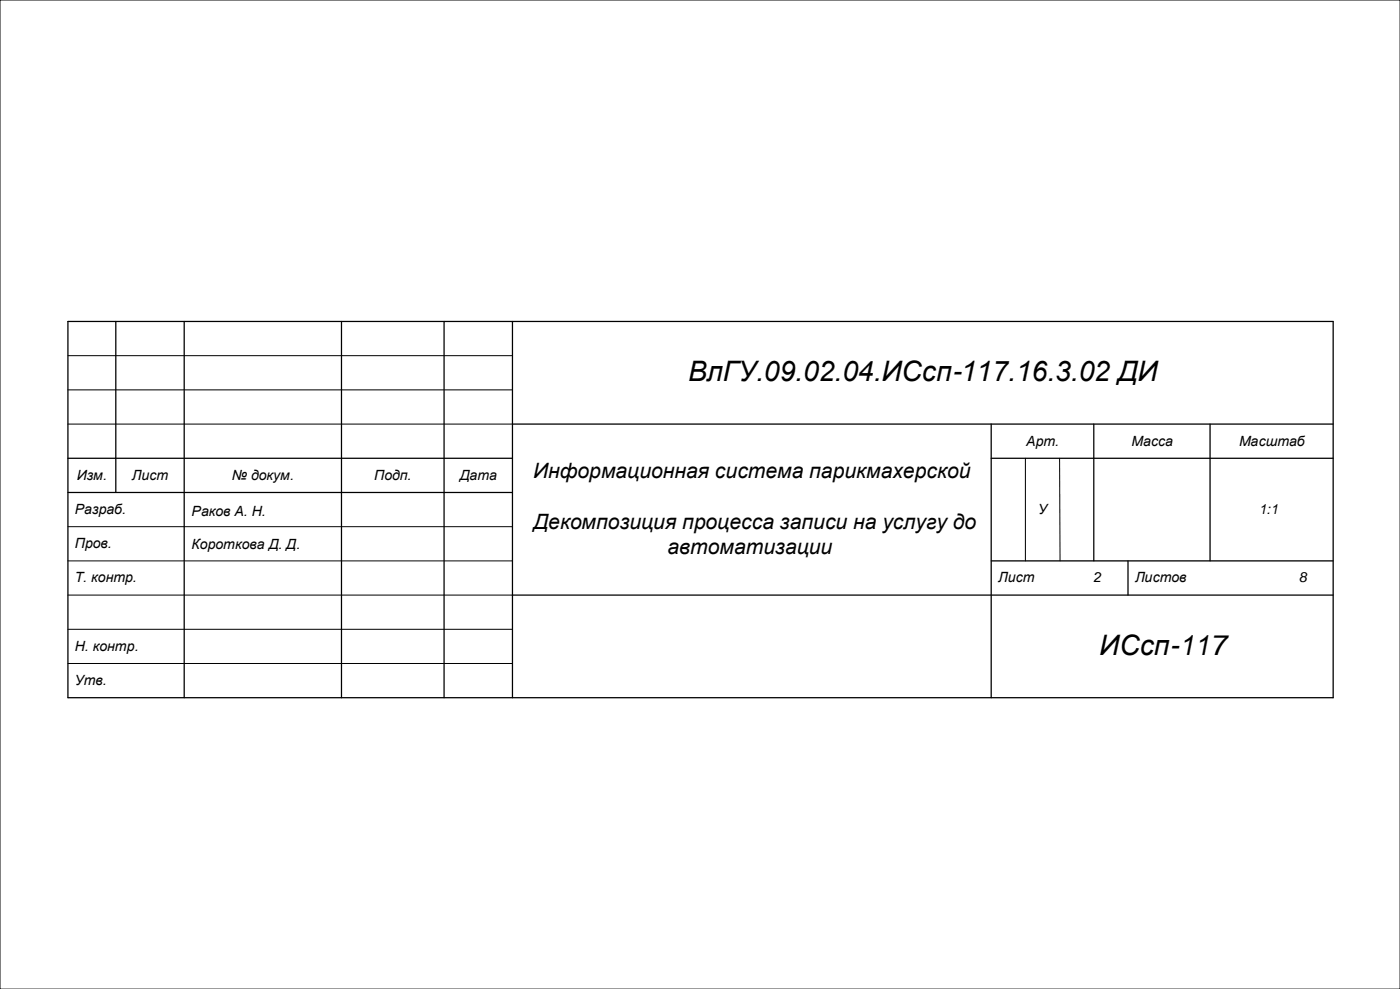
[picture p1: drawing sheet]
<svg xmlns="http://www.w3.org/2000/svg" width="841mm" height="594mm" viewBox="0 0 841 594" stroke-linecap="round" stroke-linejoin="round" font-family="sans-serif">
<defs><g id="words">
<g font-size="16.9">
<text x="413" y="229">ВлГУ.09.02.04.ИСсп-117.16.3.02 ДИ</text>
<text x="660" y="393">ИСсп-117</text>
</g>
<g font-size="12.7">
<text x="320" y="287">Информационная система парикмахерской</text>
<text x="320" y="318">Декомпозиция процесса записи на услугу до</text>
<text x="401" y="333">автоматизации</text>
</g>
<g font-size="8.5">
<text x="616" y="268">Арт.</text>
<text x="680" y="268">Масса</text>
<text x="744" y="268">Масштаб</text>
<text x="46" y="288">Изм.</text>
<text x="79" y="288">Лист</text>
<text x="139" y="288">№ докум.</text>
<text x="225" y="288">Подп.</text>
<text x="276" y="288">Дата</text>
<text x="45" y="309">Разраб.</text>
<text x="115" y="310">Раков А. Н.</text>
<text x="624" y="309">У</text>
<text x="756" y="309">1:1</text>
<text x="45" y="329">Пров.</text>
<text x="115" y="330">Короткова Д. Д.</text>
<text x="45" y="350">Т. контр.</text>
<text x="600" y="350">Лист</text>
<text x="657" y="350">2</text>
<text x="682" y="350">Листов</text>
<text x="780" y="350">8</text>
<text x="45" y="391">Н. контр.</text>
<text x="45" y="411">Утв.</text>
</g>
</g></defs>
<path d="M41 214h267M41 234h267M41 255h267M616 275v62M636 275l1 62M41 316h267M41 337h267M41 357h267M41 378h267M41 398h267M0 594v-594h841v594" fill="none" stroke="#000" stroke-width=".6"/>
<g fill="none" stroke="#000" stroke-width=".76">
<path d="M41 193h760v226h-760zM70 193v103M111 193v226M205 193v226M267 193v226M308 193v226M308 255h493M595 255v164M657 255v82M727 255v82M41 275h267M595 275h206"/>
<path d="M41 296h267M595 337h206M678 337v20M308 357h493"/>
</g>
<use href="#words"/>
</svg>
